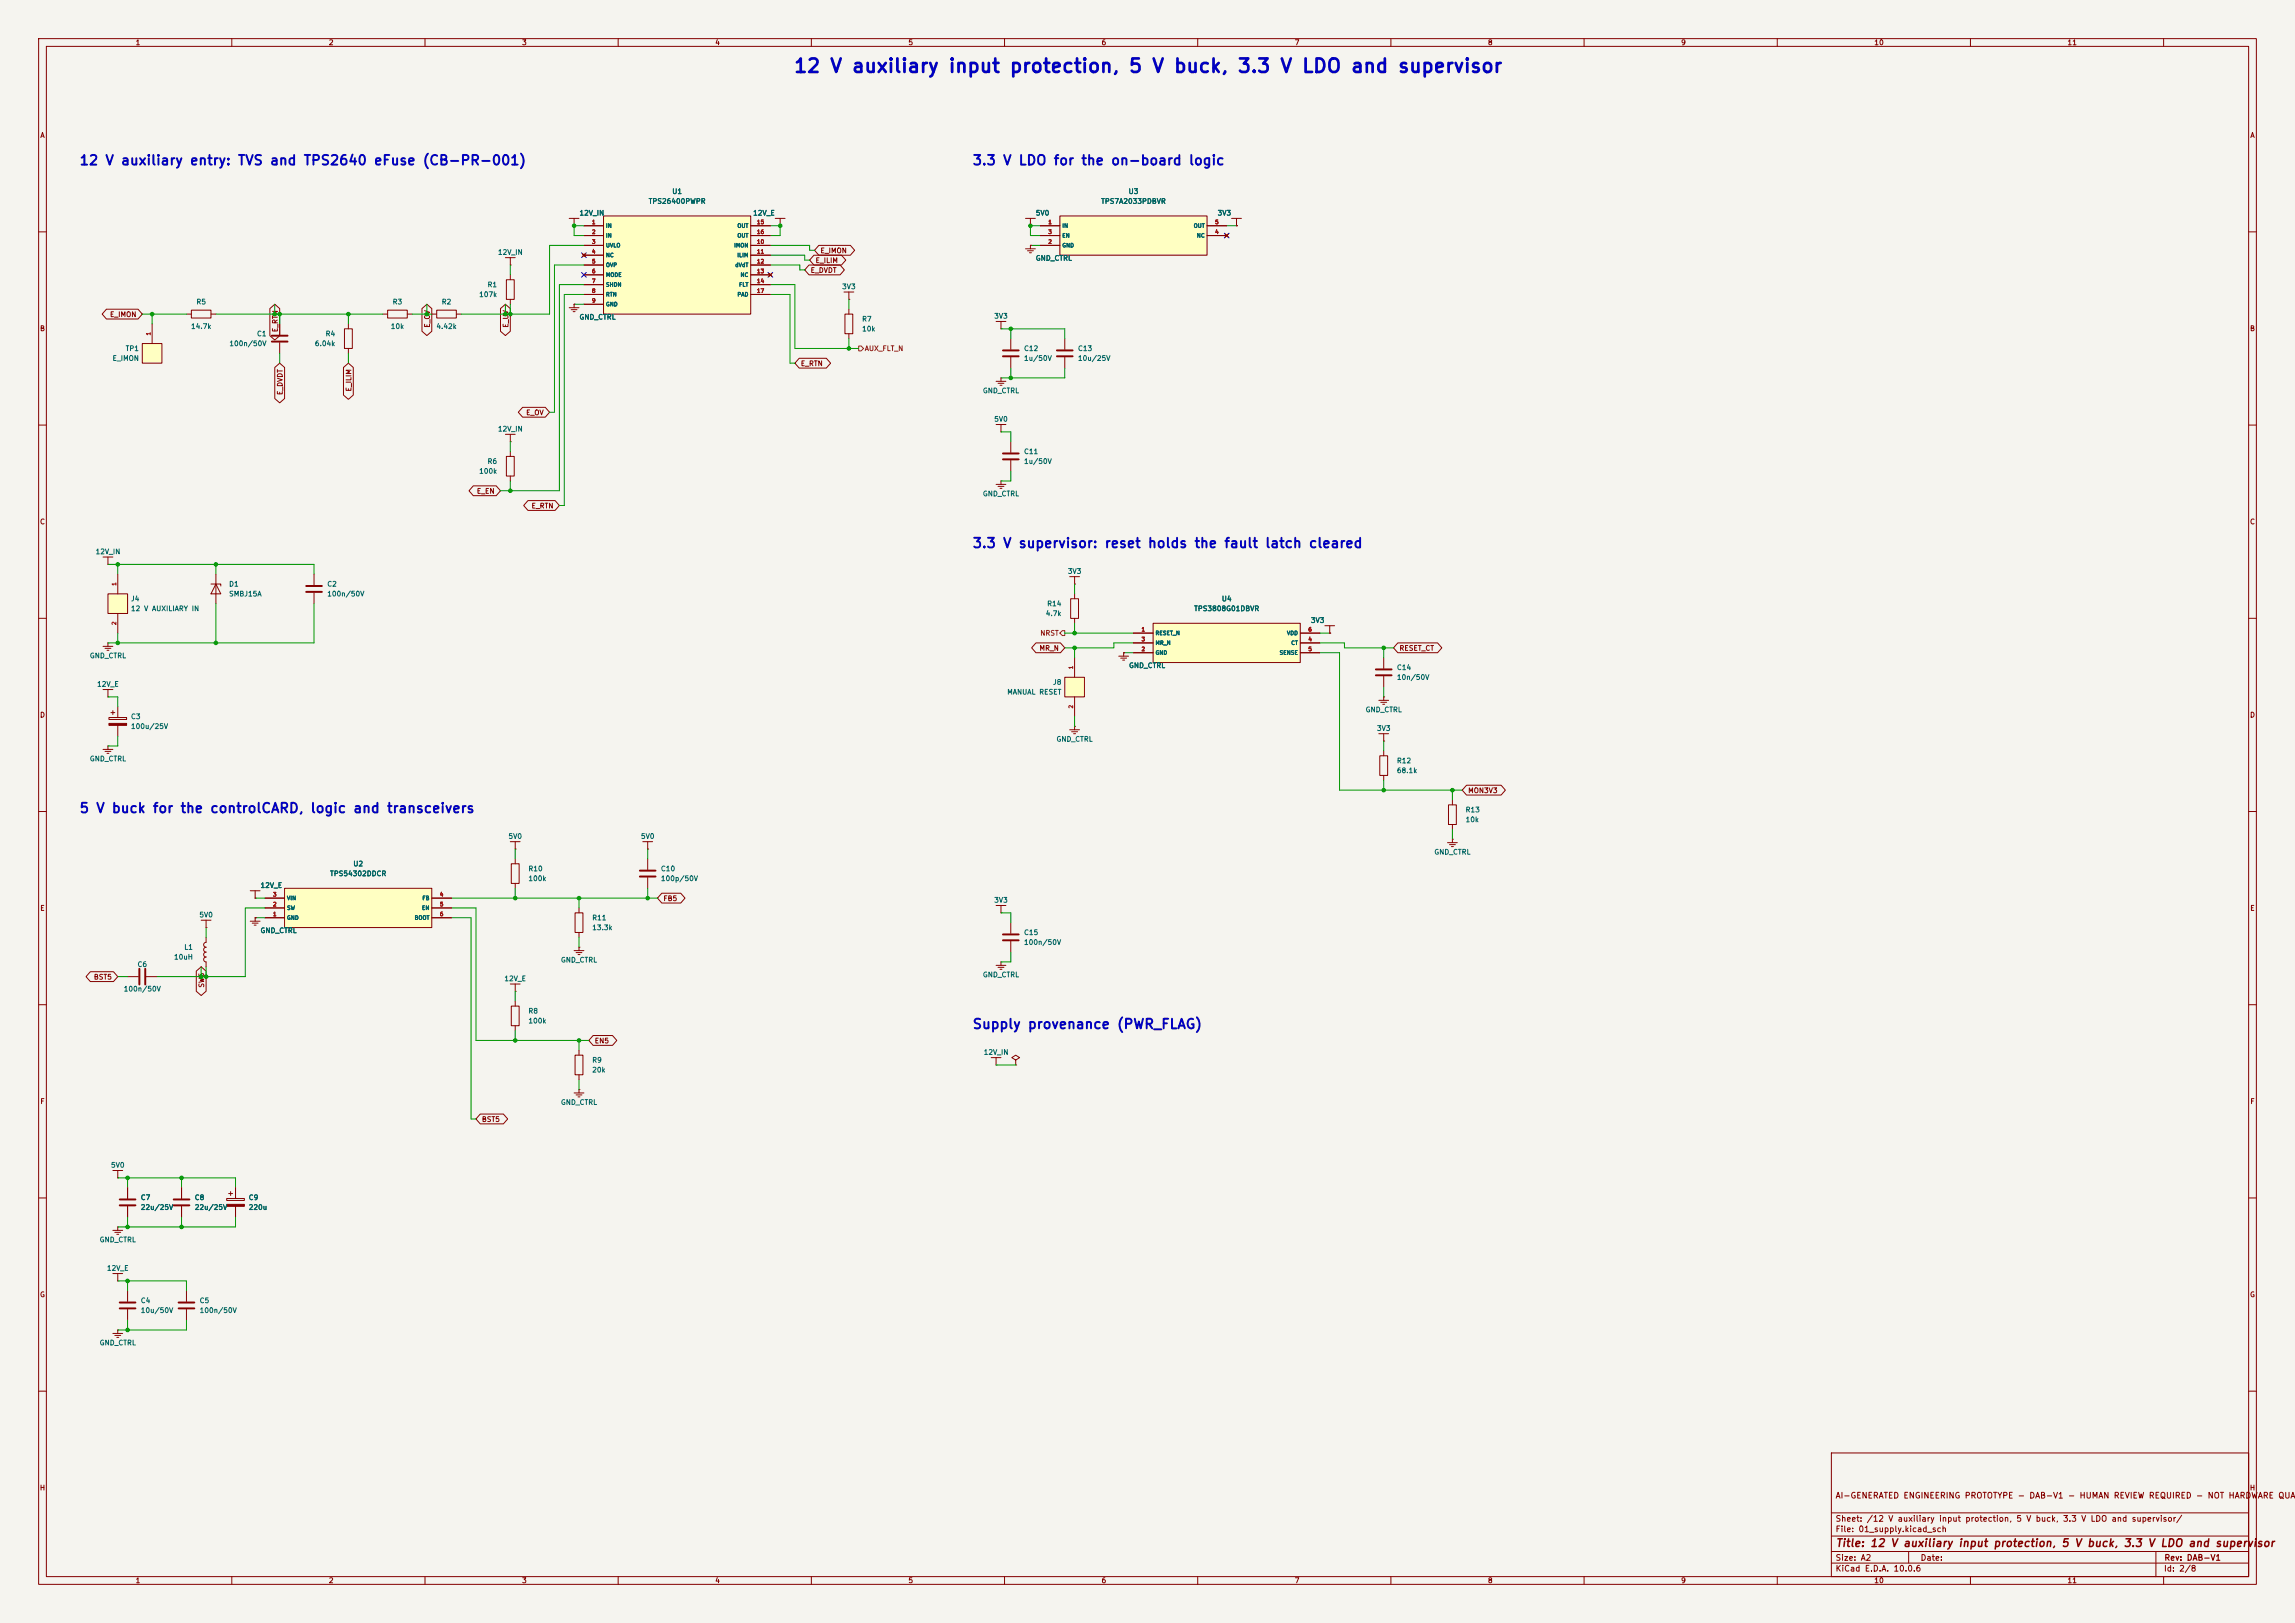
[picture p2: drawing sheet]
<svg xmlns="http://www.w3.org/2000/svg" width="594mm" height="420mm" viewBox="0 0 594 420" stroke-linecap="round" stroke-linejoin="round" font-family="sans-serif">
<defs><g id="words">
<text font-size="3.5" fill="#0000c2" x="205.2" y="19.7">12 V auxiliary input protection, 5 V buck, 3.3 V LDO and supervisor</text>
<g font-size="2.5" fill="#0000c2">
<text x="20.4" y="43.4">12 V auxiliary entry: TVS and TPS2640 eFuse (CB-PR-001)</text>
<text x="251.5" y="43.4">3.3 V LDO for the on-board logic</text>
<text x="251.5" y="142.4">3.3 V supervisor: reset holds the fault latch cleared</text>
<text x="20.4" y="211">5 V buck for the controlCARD, logic and transceivers</text>
<text x="251.5" y="266.9">Supply provenance (PWR_FLAG)</text>
</g>
<text font-size="2" fill="#840000" x="475" y="400.8">Title: 12 V auxiliary input protection, 5 V buck, 3.3 V LDO and supervisor</text>
<g font-size="1.5" fill="#840000">
<text x="475" y="388.1">AI-GENERATED ENGINEERING PROTOTYPE - DAB-V1 - HUMAN REVIEW REQUIRED - NOT HARDWARE QUAL</text>
<text x="475" y="394.1">Sheet: /12 V auxiliary input protection, 5 V buck, 3.3 V LDO and supervisor/</text>
<text x="475" y="396.8">File: 01_supply.kicad_sch</text>
<text x="475" y="407">KiCad E.D.A. 10.0.6</text>
<text x="475" y="404.2">Size: A2</text>
<text x="497" y="404.2">Date:</text>
<text x="560" y="407">Id: 2/8</text>
<text x="560.1" y="404.2">Rev: DAB-V1</text>
</g>
<g font-size="1.3" fill="#840000">
<text x="35" y="12">1</text>
<text x="85" y="12">2</text>
<text x="135" y="12">3</text>
<text x="185" y="12">4</text>
<text x="235" y="12">5</text>
<text x="285" y="12">6</text>
<text x="335" y="12">7</text>
<text x="385" y="12">8</text>
<text x="435" y="12">9</text>
<text x="485" y="12">10</text>
<text x="535" y="12">11</text>
<text x="10.3" y="36">A</text>
<text x="582.3" y="36">A</text>
<text x="212.2" y="65.8">E_IMON</text>
<text x="209.7" y="70.9">E_DVDT</text>
<text x="211" y="68.4">E_ILIM</text>
<text x="28.3" y="82.3">E_IMON</text>
<text x="10.2" y="86">B</text>
<text x="72.2" y="86.1" transform="rotate(-90 72.2 86.1)">E_RTN</text>
<text x="111.5" y="84.9" transform="rotate(-90 111.5 84.9)">E_OV</text>
<text x="131.9" y="84.9" transform="rotate(-90 131.9 84.9)">E_UV</text>
<text x="582.2" y="86">B</text>
<text x="207.1" y="95">E_RTN</text>
<text x="91.2" y="101.4" transform="rotate(-90 91.2 101.4)">E_ILIM</text>
<text x="73.4" y="102.3" transform="rotate(-90 73.4 102.3)">E_DVDT</text>
<text x="136" y="107.7">E_OV</text>
<text x="123.3" y="128.1">E_EN</text>
<text x="137.4" y="131.9">E_RTN</text>
<text x="10.2" y="136">C</text>
<text x="582.2" y="136">C</text>
<text x="268.9" y="168.7">MR_N</text>
<text x="362.1" y="168.7">RESET_CT</text>
<text x="10.2" y="186">D</text>
<text x="582.2" y="186">D</text>
<text x="379.9" y="205.5">MON3V3</text>
<text x="171.6" y="233.5">FB5</text>
<text x="10.3" y="236">E</text>
<text x="582.3" y="236">E</text>
<text x="24.2" y="253.8">BST5</text>
<text x="53.1" y="255.7" transform="rotate(-90 53.1 255.7)">SW5</text>
<text x="153.8" y="270.3">EN5</text>
<text x="10.3" y="286">F</text>
<text x="582.3" y="286">F</text>
<text x="124.6" y="290.6">BST5</text>
<text x="10.2" y="336">G</text>
<text x="582.2" y="336">G</text>
<text x="10.2" y="386">H</text>
<text x="582.2" y="386">H</text>
<text x="35" y="410">1</text>
<text x="85" y="410">2</text>
<text x="135" y="410">3</text>
<text x="185" y="410">4</text>
<text x="235" y="410">5</text>
<text x="285" y="410">6</text>
<text x="335" y="410">7</text>
<text x="385" y="410">8</text>
<text x="435" y="410">9</text>
<text x="485" y="410">10</text>
<text x="535" y="410">11</text>
</g>
<g font-size="1.3" fill="#006464">
<text x="167.8" y="53">TPS26400PWPR</text>
<text x="173.9" y="50.5">U1</text>
<text x="284.9" y="53">TPS7A2033PDBVR</text>
<text x="292" y="50.5">U3</text>
<text x="149.8" y="56.1">12V_IN</text>
<text x="194.8" y="56.1">12V_E</text>
<text x="268" y="56.1">5V0</text>
<text x="315" y="56.1">3V3</text>
<text x="128.7" y="66.2">12V_IN</text>
<text x="268" y="67.8">GND_CTRL</text>
<text x="123.9" y="77.2">107k</text>
<text x="126.1" y="74.6">R1</text>
<text x="217.8" y="75.1">3V3</text>
<text x="50.7" y="79.1">R5</text>
<text x="101.5" y="79.1">R3</text>
<text x="114.2" y="79.1">R2</text>
<text x="149.8" y="83">GND_CTRL</text>
<text x="223" y="83.5">R7</text>
<text x="257.2" y="82.8">3V3</text>
<text x="49.3" y="85.4">14.7k</text>
<text x="59.2" y="89.9">100n/50V</text>
<text x="66.4" y="87.3">C1</text>
<text x="81.4" y="89.9">6.04k</text>
<text x="84.2" y="87.3">R4</text>
<text x="101" y="85.4">10k</text>
<text x="112.8" y="85.4">4.42k</text>
<text x="223" y="86.1">10k</text>
<text x="29" y="93.7">E_IMON</text>
<text x="32.4" y="91.1">TP1</text>
<text x="264.9" y="91.1">C12</text>
<text x="264.9" y="93.7">1u/50V</text>
<text x="278.9" y="91.1">C13</text>
<text x="278.9" y="93.7">10u/25V</text>
<text x="254.3" y="102.1">GND_CTRL</text>
<text x="128.7" y="112">12V_IN</text>
<text x="257.2" y="109.4">5V0</text>
<text x="264.9" y="117.8">C11</text>
<text x="123.9" y="122.9">100k</text>
<text x="126.1" y="120.3">R6</text>
<text x="264.9" y="120.3">1u/50V</text>
<text x="254.3" y="128.7">GND_CTRL</text>
<text x="24.6" y="143.7">12V_IN</text>
<text x="276.2" y="148.8">3V3</text>
<text x="33.8" y="155.9">J4</text>
<text x="59.2" y="152.1">D1</text>
<text x="59.2" y="154.6">SMBJ15A</text>
<text x="84.6" y="152.1">C2</text>
<text x="84.6" y="154.6">100n/50V</text>
<text x="316.1" y="155.9">U4</text>
<text x="33.8" y="158.4">12 V AUXILIARY IN</text>
<text x="270.5" y="159.7">4.7k</text>
<text x="270.9" y="157.2">R14</text>
<text x="308.9" y="158.4">TPS3808G01DBVR</text>
<text x="339.2" y="161.5">3V3</text>
<text x="23.1" y="170.6">GND_CTRL</text>
<text x="292.1" y="173.2">GND_CTRL</text>
<text x="361.4" y="173.7">C14</text>
<text x="25" y="178">12V_E</text>
<text x="272.4" y="177.5">J8</text>
<text x="361.4" y="176.2">10n/50V</text>
<text x="260.6" y="180">MANUAL RESET</text>
<text x="353.3" y="184.6">GND_CTRL</text>
<text x="33.8" y="186.4">C3</text>
<text x="33.8" y="188.9">100u/25V</text>
<text x="356.3" y="189.4">3V3</text>
<text x="23.1" y="197.3">GND_CTRL</text>
<text x="273.3" y="192.2">GND_CTRL</text>
<text x="361.4" y="197.8">R12</text>
<text x="361.4" y="200.4">68.1k</text>
<text x="379.2" y="210.5">R13</text>
<text x="379.2" y="213.1">10k</text>
<text x="131.5" y="217.4">5V0</text>
<text x="165.8" y="217.4">5V0</text>
<text x="371.1" y="221.4">GND_CTRL</text>
<text x="85.3" y="227">TPS54302DDCR</text>
<text x="91.3" y="224.5">U2</text>
<text x="136.6" y="225.8">R10</text>
<text x="170.9" y="225.8">C10</text>
<text x="67.3" y="230.1">12V_E</text>
<text x="136.6" y="228.3">100k</text>
<text x="170.9" y="228.3">100p/50V</text>
<text x="257.2" y="233.9">3V3</text>
<text x="51.5" y="237.7">5V0</text>
<text x="153.1" y="238.5">R11</text>
<text x="67.3" y="241.8">GND_CTRL</text>
<text x="153.1" y="241">13.3k</text>
<text x="264.9" y="242.3">C15</text>
<text x="264.9" y="244.8">100n/50V</text>
<text x="35.5" y="250.5">C6</text>
<text x="44.9" y="248.6">10uH</text>
<text x="47.6" y="246.1">L1</text>
<text x="145" y="249.4">GND_CTRL</text>
<text x="31.9" y="256.9">100n/50V</text>
<text x="130.4" y="254.2">12V_E</text>
<text x="254.3" y="253.2">GND_CTRL</text>
<text x="136.6" y="262.6">R8</text>
<text x="136.6" y="265.1">100k</text>
<text x="153.1" y="275.3">R9</text>
<text x="254.5" y="273.3">12V_IN</text>
<text x="153.1" y="277.8">20k</text>
<text x="145" y="286.2">GND_CTRL</text>
<text x="28.6" y="302.5">5V0</text>
<text x="36.3" y="310.8">C7</text>
<text x="50.3" y="310.8">C8</text>
<text x="64.2" y="310.8">C9</text>
<text x="36.3" y="313.4">22u/25V</text>
<text x="50.3" y="313.4">22u/25V</text>
<text x="64.2" y="313.4">220u</text>
<text x="25.7" y="321.8">GND_CTRL</text>
<text x="27.5" y="329.1">12V_E</text>
<text x="36.3" y="337.5">C4</text>
<text x="36.3" y="340.1">10u/50V</text>
<text x="51.5" y="337.5">C5</text>
<text x="51.5" y="340.1">100n/50V</text>
<text x="25.7" y="348.4">GND_CTRL</text>
</g>
<g font-size="1.3" fill="#725600">
<text x="223.7" y="91.1">AUX_FLT_N</text>
<text x="269.1" y="164.8">NRST</text>
</g>
<g font-size="1" fill="#a90000">
<text x="153.1" y="58.2">1</text>
<text x="195.8" y="58.2">15</text>
<text x="271.2" y="58.2">1</text>
<text x="314.4" y="58.2">5</text>
<text x="153.1" y="60.8">2</text>
<text x="153.1" y="63.3">3</text>
<text x="153.1" y="65.9">4</text>
<text x="195.8" y="63.3">10</text>
<text x="195.8" y="65.9">11</text>
<text x="195.8" y="60.8">16</text>
<text x="271.2" y="63.3">2</text>
<text x="271.2" y="60.8">3</text>
<text x="314.4" y="60.8">4</text>
<text x="153.1" y="68.4">5</text>
<text x="153.1" y="70.9">6</text>
<text x="195.8" y="68.4">12</text>
<text x="195.8" y="70.9">13</text>
<text x="153.1" y="73.5">7</text>
<text x="153.1" y="76">8</text>
<text x="195.8" y="73.5">14</text>
<text x="195.8" y="76">17</text>
<text x="153.1" y="78.6">9</text>
<text x="39.2" y="86.9" transform="rotate(-90 39.2 86.9)">1</text>
<text x="30.3" y="151.7" transform="rotate(-90 30.3 151.7)">1</text>
<text x="30.3" y="161.9" transform="rotate(-90 30.3 161.9)">2</text>
<text x="295.3" y="163.6">1</text>
<text x="295.3" y="166.2">3</text>
<text x="338.5" y="166.2">4</text>
<text x="338.5" y="163.6">6</text>
<text x="277.9" y="173.3" transform="rotate(-90 277.9 173.3)">1</text>
<text x="295.3" y="168.7">2</text>
<text x="338.5" y="168.7">5</text>
<text x="277.9" y="183.5" transform="rotate(-90 277.9 183.5)">2</text>
<text x="70.5" y="232.2">3</text>
<text x="113.7" y="232.2">4</text>
<text x="70.5" y="237.3">1</text>
<text x="70.5" y="234.8">2</text>
<text x="113.7" y="234.8">5</text>
<text x="113.7" y="237.3">6</text>
</g>
<g font-size="1" fill="#006464">
<text x="156.7" y="59.2">IN</text>
<text x="190.7" y="59.2">OUT</text>
<text x="274.8" y="59.2">IN</text>
<text x="308.9" y="59.2">OUT</text>
<text x="156.7" y="61.7">IN</text>
<text x="156.7" y="64.3">UVLO</text>
<text x="189.9" y="64.3">IMON</text>
<text x="190.7" y="61.7">OUT</text>
<text x="274.8" y="64.3">GND</text>
<text x="274.8" y="61.7">EN</text>
<text x="309.7" y="61.7">NC</text>
<text x="156.7" y="66.8">NC</text>
<text x="156.7" y="69.3">OVP</text>
<text x="156.7" y="71.9">MODE</text>
<text x="190.2" y="69.3">dVdT</text>
<text x="190.7" y="66.8">ILIM</text>
<text x="191.6" y="71.9">NC</text>
<text x="156.7" y="74.4">SHDN</text>
<text x="156.7" y="77">RTN</text>
<text x="190.7" y="77">PAD</text>
<text x="191.2" y="74.4">FLT</text>
<text x="156.7" y="79.5">GND</text>
<text x="299" y="164.6">RESET_N</text>
<text x="299" y="167.1">MR_N</text>
<text x="333" y="164.6">VDD</text>
<text x="334.1" y="167.1">CT</text>
<text x="299" y="169.7">GND</text>
<text x="331.1" y="169.7">SENSE</text>
<text x="74.2" y="233.2">VIN</text>
<text x="109.2" y="233.2">FB</text>
<text x="74.2" y="238.2">GND</text>
<text x="74.2" y="235.7">SW</text>
<text x="107.2" y="238.2">BOOT</text>
<text x="109.1" y="235.7">EN</text>
</g>
</g></defs>
<path d="M0 0h594v420h-594z" fill="#f5f4ef" stroke="#f5f4ef" stroke-width=".26"/>
<g fill="none" stroke="#840000" stroke-width=".26">
<path d="M10 10h574v400h-574zM12 12h570v396h-570zM60 10v2M110 10v2M160 10v2M210 10v2M260 10v2M310 10v2M360 10v2M410 10v2M460 10v2M510 10v2"/>
<path d="M560 10v2M10 60h2M582 60h2M99.1 81.3h1.2M100.3 80.3h5.1v2h-5.1zM105.4 81.3h1.3M10 110h2M582 110h2M10 160h2M582 160h2M10 210h2M582 210h2"/>
<path d="M10 260h2M582 260h2M10 310h2M582 310h2M10 360h2M474 376h108v32h-108zM582 360h2M474 397.5h108M474 391.5h108M60 408v2M110 408v2M160 408v2"/>
<path d="M210 408v2M260 408v2M310 408v2M360 408v2M410 408v2M460 408v2M474 404.5h108M474 401.5h108M494 401.5v3M510 408v2M558 401.5v6.5M560 408v2"/>
</g>
<path d="M275.6 175.3h5.1v5h-5.1z" fill="#ffffc2"/>
<path d="M275.6 175.3h5.1v5h-5.1zM278.1 170.2v5.1M278.1 180.3v5.1" fill="none" stroke="#840000" stroke-width=".26"/>
<path d="M274.3 55.9h38.1v10.1h-38.1z" fill="#ffffc2"/>
<g fill="none" stroke="#840000" stroke-width=".26">
<path d="M269.2 58.4h5.1M274.3 55.9h38.1v10.1h-38.1zM312.4 58.4h5.1M265.4 64.4h2.6M265.9 64.9h1.6M266.4 65.4h.6M266.7 63.5h.1M266.7 63.5v.9M269.2 63.5h5.1M269.2 61h5.1M312.4 61h5.1M317.1 60.6l.8 .7"/>
<path d="M317.9 60.6l-.8 .7M218.7 81.3h2v5.1h-2zM219.7 80v1.3M219.7 86.4v1.2M257.8 83.2h2.5M259.1 85.1h.1M259.1 83.2v1.9M26.7 144.1h2.5M27.9 146.1h.1M27.9 144.1v2M277.1 154.9h2v5.1h-2zM278.1 153.7v1.2"/>
<path d="M26.7 178.4h2.5M27.9 178.4v1.9M278.1 160v1.3M27.9 180.3h.1M28.2 185.7h4.6v.5h-4.6zM28.7 184.4h1M29.2 183.9v1M30.5 182.9v2.8M30.5 187.7v2.8"/>
</g>
<path d="M28.2 187.2h4.6v.5h-4.6z" fill="#840000" stroke="#840000" stroke-width=".26"/>
<path d="M27.9 153.7h5.1v5.1h-5.1z" fill="#ffffc2"/>
<g fill="none" stroke="#840000" stroke-width=".26">
<path d="M265.4 56.5h2.6M266.7 58.4h.1M266.7 56.5v1.9M318.8 56.5h2.5M320 58.4h.1M320 56.5v1.9M218.4 75.6h2.6M219.7 77.5h.1M219.7 75.6v1.9M48.3 81.3h1.2M49.5 80.3h5.1v2h-5.1zM54.6 81.3h1.3"/>
<path d="M72.4 83.8v2.8M72.4 88.6v2.8M111.8 81.3h1.2M113 80.3h5.1v2h-5.1zM118.1 81.3h1.3M257.8 98.7h2.5M258.3 99.2h1.5M258.8 99.7h.5M259.1 97.8h.1M259.1 97.8v.9M261.6 87.6v2.8M261.6 92.5v2.8"/>
<path d="M275.6 87.6v2.8M275.6 92.5v2.8M257.8 109.9h2.5M259.1 111.8h.1M259.1 109.9v1.9M261.6 114.3v2.8M261.6 119.1v2.8M257.8 125.3h2.5M258.3 125.9h1.5M258.8 126.4h.5M259.1 124.5h.1M259.1 124.5v.8"/>
<path d="M27.9 153.7h5.1v5.1h-5.1zM30.5 148.6v5.1M30.5 158.8v5M54.6 151.1h2.5v.5M55.9 151.1l1.2 2.6h-2.5zM55.9 148.6v7.6M81.3 148.6v2.8M81.3 153.4v2.8M26.7 167.3h2.5M27.2 167.8h1.5M27.7 168.3h.5M27.9 166.4h.1"/>
<path d="M27.9 166.4v.9M289.6 169.8h2.5M290.1 170.3h1.5M290.6 170.8h.5M290.8 168.9h.1M290.8 168.9v.9M358.1 170.2v2.8M358.1 175v2.8M26.7 193.9h2.5M27.2 194.4h1.5M27.7 194.9h.5M27.9 193h.1"/>
<path d="M27.9 193v.9M276.9 188.8h2.5M277.4 189.4h1.5M277.9 189.9h.5M278.1 188h.1M278.1 188v.8M356.9 189.9h2.5M356.9 181.2h2.5M357.1 195.6h2.1v5.1h-2.1zM357.4 181.7h1.5M357.9 182.2h.5M358.1 191.8h.1"/>
<path d="M358.1 180.3h.1M358.1 180.3v.9M358.1 189.9v1.9M358.1 194.3v1.3M358.1 200.7v1.2M374.6 218.1h2.6M374.9 208.3h2v5.1h-2zM375.2 218.6h1.5M375.7 219.1h.5M375.9 217.2h.1M375.9 207v1.3M375.9 213.4v1.2"/>
<path d="M375.9 217.2v.9M52.1 238.1h2.5M53.3 238.1v1.9M132.3 223.5h2.1v5.1h-2.1zM133.3 222.3v1.2M133.3 228.6v1.3M148.8 236.2h2.1v5.1h-2.1zM149.9 235v1.2M257.8 234.3h2.5M259.1 236.2h.1M259.1 234.3v1.9M261.6 238.8v2.8"/>
<path d="M53.3 240h.1M132.1 254.6h2.5M133.3 256.5h.1M133.3 254.6v1.9M133.3 259.1v1.3M148.6 246h2.5M149.1 246.5h1.5M149.6 247h.5M149.9 245.1h.1M149.9 241.3v1.3M149.9 245.1v.9M257.8 249.8h2.5"/>
<path d="M258.3 250.3h1.5M258.8 250.8h.5M259.1 248.9h.1M259.1 248.9v.9M261.6 243.6v2.8M132.3 260.4h2.1v5h-2.1zM133.3 265.4v1.3M148.8 273.1h2.1v5h-2.1zM149.9 271.8v1.3M149.9 278.1v1.3M256.5 273.7h2.6M257.8 275.6h.1"/>
<path d="M257.8 273.7v1.9M262.9 274.3l1-.6-1-.6-1 .6 1 .6v1.3M262.9 275.6h.1M148.6 282.8h2.5M149.1 283.3h1.5M149.6 283.8h.5M149.9 281.9h.1M149.9 281.9v.9"/>
</g>
<g fill="none" stroke="#840000" stroke-width=".51">
<path d="M70.4 88.4h4M70.4 86.9h4M259.6 90.7h4.1M259.6 92.2h4.1M273.6 90.7h4M273.6 92.2h4M259.6 117.3h4.1M259.6 118.9h4.1M79.2 151.6h4.1M79.2 153.2h4.1M356.1 173.2h4.1M356.1 174.8h4.1"/>
<path d="M259.6 241.8h4.1M259.6 243.3h4.1"/>
</g>
<path d="M36.8 88.9h5.1v5.1h-5.1z" fill="#ffffc2"/>
<path d="M36.8 88.9h5.1v5.1h-5.1zM39.4 83.8v5.1M167.6 222.3v2.7M167.6 227.1v2.8" fill="none" stroke="#840000" stroke-width=".26"/>
<path d="M165.6 225.3h4.1M165.6 226.8h4.1" fill="none" stroke="#840000" stroke-width=".51"/>
<path d="M73.7 229.9h38.1v10.1h-38.1z" fill="#ffffc2"/>
<g fill="none" stroke="#840000" stroke-width=".26">
<path d="M276.9 149.2h2.5M278.1 151.1h.1M278.1 149.2v1.9M166.4 217.8h2.5M167.6 219.7h.1M167.6 217.8v1.9M68.6 237.5h5.1M68.6 235h5.1M68.6 232.4h5.1M73.7 229.9h38.1v10.1h-38.1zM111.8 237.5h5M111.8 235h5"/>
<path d="M111.8 232.4h5"/>
</g>
<path d="M298.4 161.3h38.1v10.2h-38.1z" fill="#ffffc2"/>
<g fill="none" stroke="#840000" stroke-width=".26">
<path d="M200.7 56.5h2.5M201.9 58.4h.1M201.9 56.5v1.9M293.4 163.8h5M293.4 168.9h5M293.4 166.4h5M298.4 161.3h38.1v10.2h-38.1zM336.5 163.8h5.1M336.5 168.9h5.1M336.5 166.4h5.1M342.9 161.9h2.5M344.2 163.8h.1"/>
<path d="M344.2 161.9v1.9"/>
</g>
<path d="M156.2 55.9h38.1v25.4h-38.1z" fill="#ffffc2"/>
<g fill="none" stroke="#840000" stroke-width=".26">
<path d="M147.3 56.5h2.6M148.6 58.4h.1M148.6 56.5v1.9M151.1 58.4h5.1M156.2 55.9h38.1v25.4h-38.1zM194.3 58.4h5.1M201.9 58.4h.1M266.7 58.4h.1M269.2 58.4h5.1M312.4 58.4h5.1M320 58.4h.1M69.8 79.9l1.3-1.2 1.3 1.2v7l-1.3 1.1-1.3-1.1z"/>
<path d="M109.2 79.9l1.3-1.2 1.3 1.2v5.8l-1.3 1.1-1.3-1.1zM129.5 79.9l1.3-1.2 1.3 1.2v5.8l-1.3 1.1-1.3-1.1zM130.8 66.7h2.5M131.1 72.4h2v5.1h-2zM132.1 68.6h.1M132.1 66.7v1.9M132.1 71.1v1.3M132.1 77.5v1.2M147.3 79.6h2.6M148.6 78.7h.1M148.6 78.7v.9M150.7 65.7l.8 .7"/>
<path d="M151.1 61h5.1M151.1 63.5h5.1M151.1 66h5.1M151.1 68.6h5.1M151.1 71.1h5.1M151.1 73.7h5.1M151.1 76.2h5.1M151.1 78.7h5.1M151.5 65.7l-.8 .7M194.3 61h5.1M194.3 63.5h5.1M194.3 66h5.1"/>
<path d="M194.3 68.6h5.1M194.3 71.1h5.1M194.3 73.7h5.1M194.3 76.2h5.1M199 70.7l.8 .8M199.8 70.7l-.8 .8M209.4 68.6h8l1.1 1.3-1.1 1.2h-8l-1.1-1.2zM210.7 66h7.1l1.1 1.3-1.1 1.3h-7.1l-1.2-1.3zM211.9 63.5h8.2l1.1 1.3-1.1 1.2h-8.2l-1.1-1.2zM266.7 63.5h.1M269.2 61h5.1M269.2 63.5h5.1"/>
<path d="M312.4 61h5.1M317.1 60.6l.8 .7M317.9 60.6l-.8 .7M27.6 80h8.1l1.1 1.3-1.1 1.3h-8.1l-1.2-1.3zM71.1 95.1l1.3-1.1 1.3 1.1v8l-1.3 1.1-1.3-1.1zM88.9 95.1l1.3-1.1 1.2 1.1v7.1l-1.2 1.1-1.3-1.1zM89.2 85.1h2v5.1h-2zM90.2 83.8v1.3M90.2 90.2v1.2M147.8 80.1h1.6M148.3 80.6h.5M206.9 92.7h7l1.1 1.3-1.1 1.3h-7l-1.2-1.3z"/>
<path d="M130.8 112.4h2.5M131.1 118.1h2v5.1h-2zM132.1 114.3h.1M132.1 112.4v1.9M132.1 116.8v1.3M135.3 105.4h5.8l1.1 1.3-1.1 1.3h-5.8l-1.2-1.3zM122.5 125.7h5.9l1.1 1.3-1.1 1.3h-5.9l-1.1-1.3zM132.1 123.2v1.3M136.6 129.5h7.1l1.1 1.3-1.1 1.3h-7.1l-1.1-1.3zM268.1 166.4h6.4l1.1 1.2-1.1 1.3h-6.4l-1.1-1.3zM290.8 168.9h.1M293.4 163.8h5"/>
<path d="M293.4 168.9h5M293.4 166.4h5M336.5 163.8h5.1M336.5 168.9h5.1M336.5 166.4h5.1M344.2 163.8h.1M361.8 166.4h10.3l1.1 1.2-1.1 1.3h-10.3l-1.1-1.3zM132.1 217.8h2.5M133.3 219.7h.1M133.3 217.8v1.9M379.6 203.2h8.9l1.1 1.3-1.1 1.2h-8.9l-1.1-1.2zM64.8 230.5h2.5"/>
<path d="M64.8 238.4h2.5M65.3 238.9h1.5M65.8 239.4h.5M66 232.4h.1M66 237.5h.1M66 230.5v1.9M66 237.5v.9M68.6 237.5h5.1M68.6 235h5.1M68.6 232.4h5.1M111.8 237.5h5M111.8 235h5"/>
<path d="M111.8 232.4h5M171.3 231.1h4.9l1.1 1.3-1.1 1.3h-4.9l-1.1-1.3zM23.4 251.5h6l1.1 1.2-1.1 1.3h-6l-1.1-1.3zM33 252.7h2.8M37.8 252.7h2.8M50.8 251.3l1.3-1.1 1.2 1.1v5.2l-1.2 1.1-1.3-1.1zM53.3 243.8l-.4 .2-.2 .5 .2 .4 .4 .2-.4 .2-.2 .5 .2 .4 .4 .2-.4 .2-.2 .4 .2 .5 .4 .2-.4 .1-.2 .5 .2 .4 .4 .2v1.3M53.3 242.6v1.2M153.5 268h5l1.1 1.2-1.1 1.3h-5l-1.1-1.3zM124.3 288.3h6l1.1 1.3-1.1 1.2h-6l-1.1-1.2zM29.2 318.4h2.5M29.2 302.9h2.5"/>
<path d="M29.7 318.9h1.5M30.2 319.4h.5M30.5 317.5h.1M30.5 304.8h.1M30.5 302.9v1.9M30.5 317.5v.9M33 307.3v2.8M33 312.2v2.8M47 307.3v2.8M47 312.2v2.8M58.7 310.1h4.5v.5h-4.5zM59.2 308.9h1"/>
<path d="M59.7 308.4v1M61 307.3v2.8M61 312.2v2.8M29.2 329.6h2.5M30.5 331.5h.1M30.5 329.6v1.9M33 334v2.8M33 338.8v2.8M48.3 334v2.8M48.3 338.8v2.8M29.2 345.1h2.5M29.7 345.6h1.5"/>
<path d="M30.2 346.1h.5M30.5 344.2h.1M30.5 344.2v.9"/>
</g>
<path d="M36.1 250.7v4.1M37.6 250.7v4.1M31 310.4h4.1M31 311.9h4.1M45 310.4h4M45 311.9h4M31 337.1h4.1M31 338.6h4.1M46.2 337.1h4.1M46.2 338.6h4.1" fill="none" stroke="#840000" stroke-width=".51"/>
<path d="M58.7 311.7h4.5v.5h-4.5z" fill="#840000" stroke="#840000" stroke-width=".26"/>
<path d="M222.2 89.5h.7l.6 .7-.6 .6h-.7zM275 163.2h.6v1.3h-.6l-.7-.7z" fill="none" stroke="#725600" stroke-width=".26"/>
<g fill="none" stroke="#009600" stroke-width=".26">
<path d="M151.1 58.4h-2.5v2.6h2.5M199.4 58.4h2.5v2.6h-2.5M269.2 58.4h-2.5v2.6h2.5M317.5 58.4h2.5M71.1 78.7v2.6M110.5 78.7v2.6M130.8 78.7v2.6M132.1 68.6v2.5M132.1 78.7v2.6M148.6 78.7h2.5M151.1 63.5h-8.9v17.8h-22.8M151.1 68.6h-7.6v38.1h-1.3"/>
<path d="M151.1 73.7h-6.3v53.3h-15.3M151.1 76.2h-5.1v54.6h-1.2M199.4 73.7h6.3v16.5h16.5M199.4 63.5h10.1v1.3h1.3M199.4 68.6h7.6v1.3h1.3M199.4 66h8.9v1.3h1.2M199.4 76.2h5.1v17.8h1.2M219.7 77.5v2.5M266.7 63.5h2.5M36.8 81.3h11.5M39.4 81.3v2.5M55.9 81.3h43.2"/>
<path d="M72.4 81.3v2.5M72.4 91.4v2.6M90.2 81.3v2.5M90.2 91.4v2.6M106.7 81.3h5.1M219.7 87.6v2.6M259.1 85.1h16.5v2.5M261.6 85.1v2.5M261.6 95.3v2.5M275.6 95.3v2.5h-16.5M132.1 114.3v2.5M259.1 111.8h2.5v2.5"/>
<path d="M132.1 124.5v2.5M261.6 121.9v2.6h-2.5M27.9 146.1h53.4v2.5M30.5 146.1v2.5M55.9 146.1v2.5M55.9 156.2v10.2M81.3 156.2v10.2h-53.4M278.1 151.1v2.6M30.5 163.8v2.6M275.6 163.8h17.8M278.1 161.3v2.5M278.1 167.6v2.6"/>
<path d="M290.8 168.9h2.6M293.4 166.4h-5.1v1.2h-12.7M341.6 163.8h2.6M341.6 166.4h6.4v1.2h12.7M341.6 168.9h5.1v35.6h31.8M358.1 167.6v2.6M358.1 177.8v2.5M27.9 180.3h2.6v2.6M30.5 190.5v2.5h-2.6M278.1 185.4v2.6M358.1 191.8v2.5M133.3 219.7v2.6"/>
<path d="M167.6 219.7v2.6M358.1 201.9v2.6M375.9 204.5v2.5M375.9 214.6v2.6M66 237.5h2.6M66 232.4h2.6M68.6 235h-5.1v17.7h-22.9M116.8 237.5h5.1v52.1h1.3M116.8 232.4h53.4M116.8 235h6.4v34.2h29.2M133.3 229.9v2.5M149.9 232.4v2.6"/>
<path d="M167.6 229.9v2.5M259.1 236.2h2.5v2.6M30.5 252.7h2.5M52.1 250.2v2.5M53.3 240v2.6M53.3 250.2v2.5M133.3 256.5v2.6M149.9 242.6v2.5M261.6 246.4v2.5h-2.5M133.3 266.7v2.5M149.9 269.2v2.6M149.9 279.4v2.5"/>
<path d="M257.8 275.6h5.1M30.5 304.8h30.5v2.5M33 304.8v2.5M33 315v2.5M47 304.8v2.5M47 315v2.5M61 315v2.5h-30.5M30.5 331.5h17.8v2.5M33 331.5v2.5M33 341.6v2.6M48.3 341.6v2.6h-17.8"/>
</g>
<path d="M150.5 70.5l1.2 1.2M150.5 65.4l1.2 1.2M151.7 70.5l-1.2 1.2M151.7 65.4l-1.2 1.2M198.8 70.5l1.2 1.2M200 70.5l-1.2 1.2M316.9 60.4l1.2 1.2M318.1 60.4l-1.2 1.2" fill="none" stroke="#000084" stroke-width=".26"/>
<g fill="#009600" stroke="#009600" stroke-width=".26">
<circle cx="266.7" cy="58.4" r=".46"/>
<circle cx="219.7" cy="90.2" r=".46"/>
<circle cx="167.6" cy="232.4" r=".46"/>
<circle cx="201.9" cy="58.4" r=".46"/>
<circle cx="261.6" cy="85.1" r=".46"/>
<circle cx="261.6" cy="97.8" r=".46"/>
<circle cx="278.1" cy="163.8" r=".46"/>
<circle cx="278.1" cy="167.6" r=".46"/>
<circle cx="358.1" cy="167.6" r=".46"/>
<circle cx="375.9" cy="204.5" r=".46"/>
<circle cx="358.1" cy="204.5" r=".46"/>
<circle cx="110.5" cy="81.3" r=".46"/>
<circle cx="130.8" cy="81.3" r=".46"/>
<circle cx="132.1" cy="81.3" r=".46"/>
<circle cx="90.2" cy="81.3" r=".46"/>
<circle cx="72.4" cy="81.3" r=".46"/>
<circle cx="71.1" cy="81.3" r=".46"/>
<circle cx="39.4" cy="81.3" r=".46"/>
<circle cx="55.9" cy="166.4" r=".46"/>
<circle cx="30.5" cy="166.4" r=".46"/>
<circle cx="133.3" cy="232.4" r=".46"/>
<circle cx="148.6" cy="58.4" r=".46"/>
<circle cx="132.1" cy="127" r=".46"/>
<circle cx="53.3" cy="252.7" r=".46"/>
<circle cx="52.1" cy="252.7" r=".46"/>
<circle cx="47" cy="304.8" r=".46"/>
<circle cx="33" cy="317.5" r=".46"/>
<circle cx="33" cy="304.8" r=".46"/>
<circle cx="33" cy="344.2" r=".46"/>
<circle cx="33" cy="331.5" r=".46"/>
<circle cx="47" cy="317.5" r=".46"/>
<circle cx="30.5" cy="146.1" r=".46"/>
<circle cx="55.9" cy="146.1" r=".46"/>
<circle cx="149.9" cy="269.2" r=".46"/>
<circle cx="149.9" cy="232.4" r=".46"/>
<circle cx="133.3" cy="269.2" r=".46"/>
</g>
<use href="#words"/>
</svg>
